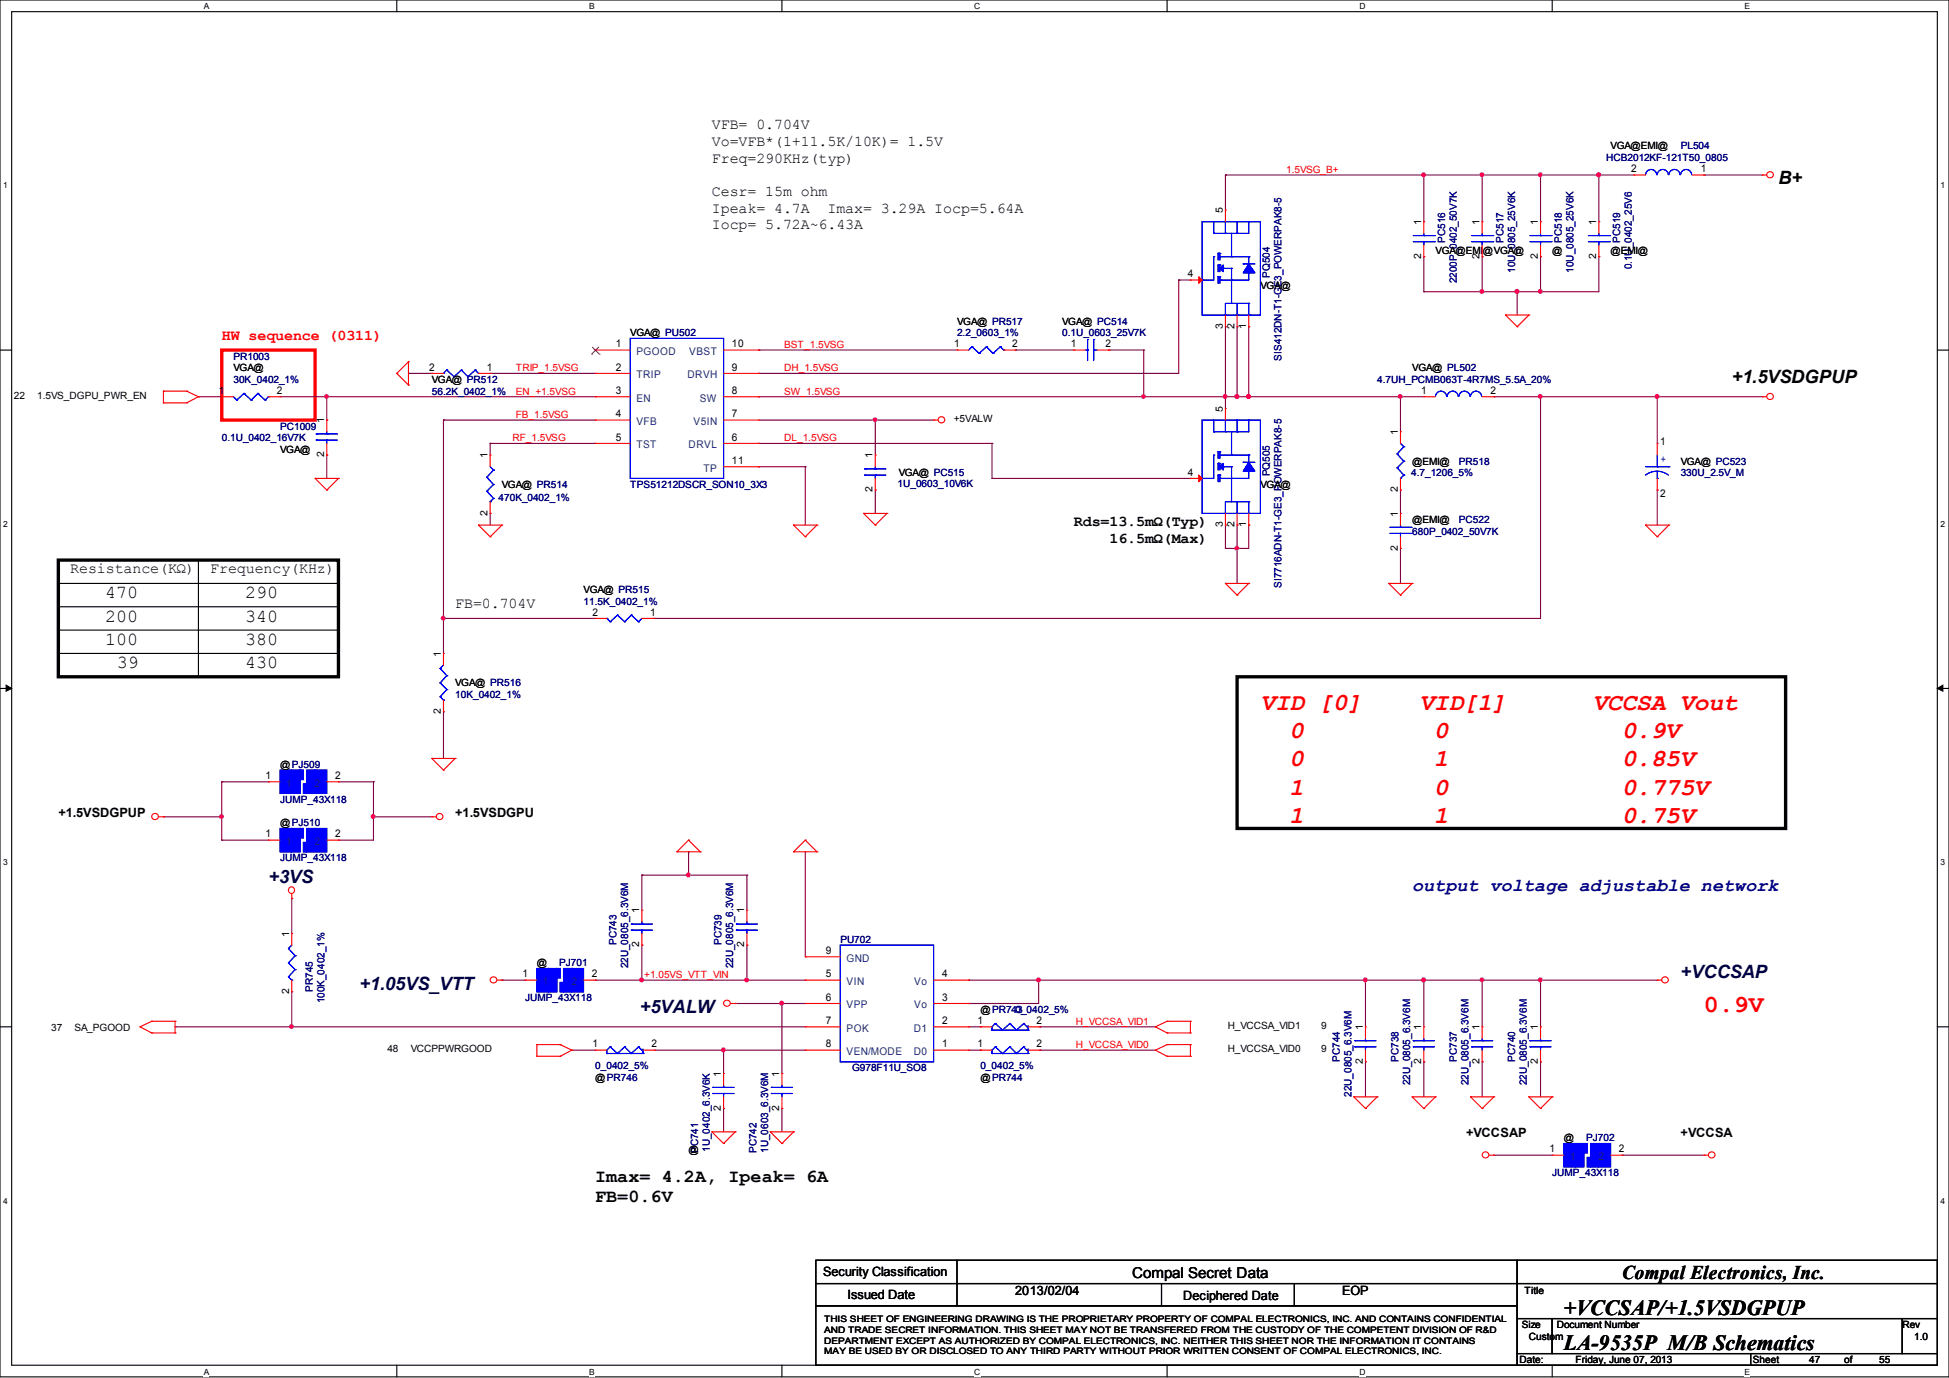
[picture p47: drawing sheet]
<svg xmlns="http://www.w3.org/2000/svg" width="297mm" height="210mm" viewBox="0 0 297 210" stroke-linecap="round" stroke-linejoin="round" font-family="sans-serif">
<defs><g id="words">
<g font-size="3.7" fill="#f00">
<text x="192" y="108.1">VID [0]</text>
<text x="196.4" y="112.4">0</text>
<text x="216.3" y="108.1">VID[1]</text>
<text x="218.4" y="112.4">0</text>
<text x="242.7" y="108.1">VCCSA Vout</text>
<text x="247.1" y="112.4">0.9V</text>
<text x="196.4" y="116.8">0</text>
<text x="218.4" y="116.8">1</text>
<text x="247.1" y="116.8">0.85V</text>
<text x="196.4" y="121.1">1</text>
<text x="196.4" y="125.4">1</text>
<text x="218.4" y="121.1">0</text>
<text x="218.4" y="125.4">1</text>
<text x="247.1" y="121.1">0.775V</text>
<text x="247.1" y="125.4">0.75V</text>
<text x="259.6" y="154.3">0.9V</text>
</g>
<g font-size="3.3">
<text x="238.3" y="200.4">+VCCSAP/+1.5VSDGPUP</text>
<text x="238.3" y="205.7">LA-9535P M/B Schematics</text>
</g>
<text font-size="3" x="247.1" y="194.8">Compal Electronics, Inc.</text>
<g font-size="2.8">
<text x="270.9" y="28">B+</text>
<text x="263.8" y="58.4">+1.5VSDGPUP</text>
<text x="16" y="91.2">470</text>
<text x="16" y="94.7">200</text>
<text x="37.3" y="91.2">290</text>
<text x="37.3" y="94.7">340</text>
<text x="16" y="98.3">100</text>
<text x="17.8" y="101.9">39</text>
<text x="37.3" y="98.3">380</text>
<text x="37.3" y="101.9">430</text>
<text x="90.7" y="180.1">Imax= 4.2A, Ipeak= 6A</text>
<text x="90.7" y="183.2">FB=0.6V</text>
</g>
<g font-size="2.8" fill="#000040">
<text x="40.9" y="134.5">+3VS</text>
<text x="256" y="149.1">+VCCSAP</text>
<text x="54.8" y="150.9">+1.05VS_VTT</text>
<text x="97.5" y="154.4">+5VALW</text>
</g>
<text font-size="2.8" fill="#000080" x="215.1" y="135.7">output voltage adjustable network</text>
<g font-size="2.3">
<text x="108.5" y="19.7">VFB= 0.704V</text>
<text x="108.5" y="22.3">Vo=VFB*(1+11.5K/10K)= 1.5V</text>
<text x="108.5" y="24.8">Freq=290KHz(typ)</text>
<text x="108.5" y="29.9">Cesr= 15m ohm</text>
<text x="108.5" y="32.4">Ipeak= 4.7A</text>
<text x="108.5" y="35">Iocp= 5.72A~6.43A</text>
<text x="126.1" y="32.4">Imax= 3.29A Iocp=5.64A</text>
<text x="163.6" y="80.2">Rds=13.5mΩ(Typ)</text>
<text x="169" y="82.8">16.5mΩ(Max)</text>
<text x="10.7" y="87.3">Resistance(KΩ)</text>
<text x="32" y="87.3">Frequency(KHz)</text>
<text x="69.3" y="92.6">FB=0.704V</text>
<text x="172.5" y="194.7">Compal Secret Data</text>
</g>
<text font-size="2.3" fill="#f00" x="33.8" y="51.7">HW sequence (0311)</text>
<g font-size="1.9">
<text x="8.9" y="124.5">+1.5VSDGPUP</text>
<text x="69.3" y="124.5">+1.5VSDGPU</text>
<text x="223.4" y="173.2">+VCCSAP</text>
<text x="256" y="173.2">+VCCSA</text>
<text x="125.4" y="194.5">Security Classification</text>
<text x="129.1" y="197.9">Issued Date</text>
<text x="154.7" y="197.4">2013/02/04</text>
<text x="204.5" y="197.4">EOP</text>
<text x="180.2" y="198">Deciphered Date</text>
</g>
<g font-size="1.6">
<text x="248.5" y="26.2">2</text>
<text x="259.1" y="26.2">1</text>
<text x="180.9" y="42.2">4</text>
<text x="93.8" y="52.9">1</text>
<text x="111.5" y="52.9">10</text>
<text x="145.4" y="52.9">1</text>
<text x="154.2" y="52.9">2</text>
<text x="163.2" y="52.9">1</text>
<text x="168.4" y="52.9">2</text>
<text x="65.4" y="56.5">2</text>
<text x="74.2" y="56.5">1</text>
<text x="93.8" y="56.5">2</text>
<text x="111.5" y="56.5">9</text>
<text x="33.4" y="60">1</text>
<text x="42.2" y="60">2</text>
<text x="93.8" y="60">3</text>
<text x="93.8" y="63.6">4</text>
<text x="111.5" y="63.6">7</text>
<text x="111.5" y="60">8</text>
<text x="216.5" y="60">1</text>
<text x="227.1" y="60">2</text>
<text x="93.8" y="67.1">5</text>
<text x="111.5" y="67.1">6</text>
<text x="111.5" y="70.7">11</text>
<text x="252.9" y="67.7">1</text>
<text x="180.9" y="72.5">4</text>
<text x="252.9" y="75.7">2</text>
<text x="90.3" y="93.8">2</text>
<text x="99.1" y="93.8">1</text>
<text x="40.5" y="118.7">1</text>
<text x="51.1" y="118.7">2</text>
<text x="40.5" y="127.6">1</text>
<text x="51.1" y="127.6">2</text>
<text x="79.6" y="148.9">1</text>
<text x="90.2" y="148.9">2</text>
<text x="125.8" y="148.9">5</text>
<text x="125.8" y="145.4">9</text>
<text x="143.5" y="148.9">4</text>
<text x="125.8" y="152.5">6</text>
<text x="143.5" y="152.5">3</text>
<text x="90.3" y="159.6">1</text>
<text x="99.2" y="159.6">2</text>
<text x="125.8" y="156">7</text>
<text x="125.8" y="159.6">8</text>
<text x="143.5" y="156">2</text>
<text x="143.5" y="159.6">1</text>
<text x="148.9" y="156">1</text>
<text x="148.9" y="159.6">1</text>
<text x="157.9" y="156">2</text>
<text x="157.9" y="159.6">2</text>
<text x="236.1" y="175.6">1</text>
<text x="246.7" y="175.6">2</text>
</g>
<g font-size="1.6" fill="#004080">
<text x="96.9" y="57.7">TRIP</text>
<text x="96.9" y="54.1">PGOOD</text>
<text x="104.7" y="57.7">DRVH</text>
<text x="105" y="54.1">VBST</text>
<text x="96.9" y="61.2">EN</text>
<text x="96.9" y="64.8">VFB</text>
<text x="105.7" y="64.8">V5IN</text>
<text x="106.6" y="61.2">SW</text>
<text x="96.9" y="68.3">TST</text>
<text x="104.9" y="68.3">DRVL</text>
<text x="107.2" y="71.9">TP</text>
<text x="43.6" y="119.9">1</text>
<text x="47.9" y="119.9">2</text>
<text x="43.6" y="128.8">1</text>
<text x="47.9" y="128.8">2</text>
<text x="129" y="146.6">GND</text>
<text x="82.7" y="150.1">1</text>
<text x="87" y="150.1">2</text>
<text x="129" y="150.1">VIN</text>
<text x="129" y="153.7">VPP</text>
<text x="139.3" y="153.7">Vo</text>
<text x="139.3" y="150.1">Vo</text>
<text x="129" y="157.2">POK</text>
<text x="129" y="160.8">VEN/MODE</text>
<text x="139.2" y="157.2">D1</text>
<text x="139.2" y="160.8">D0</text>
<text x="239.2" y="176.8">1</text>
<text x="243.5" y="176.8">2</text>
</g>
<g font-size="1.5">
<text x="245.4" y="22.8">VGA@EMI@</text>
<text x="186.3" y="32.5" transform="rotate(-90 186.3 32.5)">5</text>
<text x="216.5" y="34.3" transform="rotate(-90 216.5 34.3)">1</text>
<text x="225.4" y="34.3" transform="rotate(-90 225.4 34.3)">1</text>
<text x="234.3" y="34.3" transform="rotate(-90 234.3 34.3)">1</text>
<text x="243.2" y="34.3" transform="rotate(-90 243.2 34.3)">1</text>
<text x="216.5" y="39.5" transform="rotate(-90 216.5 39.5)">2</text>
<text x="218.7" y="38.8">VGA@EMI@VGA@</text>
<text x="225.4" y="39.5" transform="rotate(-90 225.4 39.5)">2</text>
<text x="234.3" y="39.5" transform="rotate(-90 234.3 39.5)">2</text>
<text x="236.5" y="38.8">@</text>
<text x="243.2" y="39.5" transform="rotate(-90 243.2 39.5)">2</text>
<text x="245.4" y="38.8">@EMI@</text>
<text x="192" y="44.1">VGA@</text>
<text x="96" y="51.2">VGA@ PU502</text>
<text x="145.8" y="49.4">VGA@ PR517</text>
<text x="161.8" y="49.4">VGA@ PC514</text>
<text x="186.3" y="50.1" transform="rotate(-90 186.3 50.1)">3</text>
<text x="188.1" y="50.1" transform="rotate(-90 188.1 50.1)">2</text>
<text x="189.8" y="50.1" transform="rotate(-90 189.8 50.1)">1</text>
<text x="35.6" y="56.6">VGA@</text>
<text x="65.8" y="58.3">VGA@ PR512</text>
<text x="215.2" y="56.6">VGA@ PL502</text>
<text x="2.1" y="60.8">22</text>
<text x="5.7" y="60.8">1.5VS_DGPU_PWR_EN</text>
<text x="49.4" y="64.5" transform="rotate(-90 49.4 64.5)">1</text>
<text x="145.3" y="64.3">+5VALW</text>
<text x="186.3" y="62.7" transform="rotate(-90 186.3 62.7)">5</text>
<text x="42.7" y="69">VGA@</text>
<text x="49.4" y="69.7" transform="rotate(-90 49.4 69.7)">2</text>
<text x="74.3" y="69.9" transform="rotate(-90 74.3 69.9)">1</text>
<text x="132.9" y="69.9" transform="rotate(-90 132.9 69.9)">1</text>
<text x="212.9" y="66.3" transform="rotate(-90 212.9 66.3)">1</text>
<text x="215.2" y="70.8">@EMI@</text>
<text x="256" y="70.8">VGA@ PC523</text>
<text x="76.5" y="74.3">VGA@ PR514</text>
<text x="132.9" y="75" transform="rotate(-90 132.9 75)">2</text>
<text x="136.9" y="72.6">VGA@ PC515</text>
<text x="192" y="74.3">VGA@</text>
<text x="212.9" y="75" transform="rotate(-90 212.9 75)">2</text>
<text x="74.3" y="78.6" transform="rotate(-90 74.3 78.6)">2</text>
<text x="186.3" y="80.3" transform="rotate(-90 186.3 80.3)">3</text>
<text x="188.1" y="80.3" transform="rotate(-90 188.1 80.3)">2</text>
<text x="189.8" y="80.3" transform="rotate(-90 189.8 80.3)">1</text>
<text x="212.9" y="83.9" transform="rotate(-90 212.9 83.9)">2</text>
<text x="212.9" y="78.7" transform="rotate(-90 212.9 78.7)">1</text>
<text x="215.2" y="79.7">@EMI@</text>
<text x="88.9" y="90.3">VGA@ PR515</text>
<text x="67.1" y="100.1" transform="rotate(-90 67.1 100.1)">1</text>
<text x="69.3" y="104.6">VGA@ PR516</text>
<text x="67.1" y="108.8" transform="rotate(-90 67.1 108.8)">2</text>
<text x="42.7" y="117">@PJ509</text>
<text x="42.7" y="125.9">@PJ510</text>
<text x="44" y="142.7" transform="rotate(-90 44 142.7)">1</text>
<text x="97.4" y="139.2" transform="rotate(-90 97.4 139.2)">1</text>
<text x="113.4" y="139.2" transform="rotate(-90 113.4 139.2)">1</text>
<text x="81.8" y="147.2">@</text>
<text x="97.4" y="144.4" transform="rotate(-90 97.4 144.4)">2</text>
<text x="113.4" y="144.4" transform="rotate(-90 113.4 144.4)">2</text>
<text x="44" y="151.5" transform="rotate(-90 44 151.5)">2</text>
<text x="149.4" y="154.3">@PR743</text>
<text x="7.8" y="157.1">37</text>
<text x="11.3" y="157.1">SA_PGOOD</text>
<text x="59" y="160.4">48</text>
<text x="62.6" y="160.4">VCCPPWRGOOD</text>
<text x="187" y="156.8">H_VCCSA_VID1</text>
<text x="187" y="160.4">H_VCCSA_VID0</text>
<text x="201.3" y="156.8">9</text>
<text x="201.3" y="160.4">9</text>
<text x="207.6" y="157" transform="rotate(-90 207.6 157)">1</text>
<text x="216.5" y="157" transform="rotate(-90 216.5 157)">1</text>
<text x="225.4" y="157" transform="rotate(-90 225.4 157)">1</text>
<text x="234.3" y="157" transform="rotate(-90 234.3 157)">1</text>
<text x="90.7" y="164.7">@PR746</text>
<text x="109.8" y="164.1" transform="rotate(-90 109.8 164.1)">1</text>
<text x="118.7" y="164.1" transform="rotate(-90 118.7 164.1)">1</text>
<text x="149.4" y="164.7">@PR744</text>
<text x="207.6" y="162.1" transform="rotate(-90 207.6 162.1)">2</text>
<text x="216.5" y="162.1" transform="rotate(-90 216.5 162.1)">2</text>
<text x="225.4" y="162.1" transform="rotate(-90 225.4 162.1)">2</text>
<text x="234.3" y="162.1" transform="rotate(-90 234.3 162.1)">2</text>
<text x="109.8" y="169.2" transform="rotate(-90 109.8 169.2)">2</text>
<text x="118.7" y="169.2" transform="rotate(-90 118.7 169.2)">2</text>
<text x="238.3" y="173.9">@</text>
<text x="104.9" y="175.7">@</text>
<text x="232.3" y="197.2">Title</text>
<text x="231.8" y="202.4">Size</text>
<text x="237.2" y="202.4">Document Number</text>
<text x="289.8" y="202.4">Rev</text>
<text x="231.5" y="207.7">Date:</text>
<text x="232.9" y="204.1">Custom</text>
<text x="240" y="207.7">Friday, June 07, 2013</text>
<text x="267.1" y="207.7">Sheet</text>
<text x="275.6" y="207.7">47</text>
<text x="280.9" y="207.7">of</text>
<text x="286.3" y="207.7">55</text>
<text x="291.6" y="204.1">1.0</text>
</g>
<g font-size="1.5" fill="#000080">
<text x="256" y="22.8">PL504</text>
<text x="244.7" y="24.6">HCB2012KF-121T50_0805</text>
<text x="220.1" y="37" transform="rotate(-90 220.1 37)">PC516</text>
<text x="229" y="37" transform="rotate(-90 229 37)">PC517</text>
<text x="230.8" y="41.6" transform="rotate(-90 230.8 41.6)">10U_0805_25V6K</text>
<text x="237.9" y="37" transform="rotate(-90 237.9 37)">PC518</text>
<text x="239.7" y="41.6" transform="rotate(-90 239.7 41.6)">10U_0805_25V6K</text>
<text x="246.8" y="37" transform="rotate(-90 246.8 37)">PC519</text>
<text x="248.6" y="41.1" transform="rotate(-90 248.6 41.1)">0.1U_0402_25V6</text>
<text x="193.5" y="42.3" transform="rotate(-90 193.5 42.3)">PQ504</text>
<text x="221.9" y="43.2" transform="rotate(-90 221.9 43.2)">2200P_0402_50V7K</text>
<text x="145.8" y="51.2">2.2_0603_1%</text>
<text x="161.8" y="51.2">0.1U_0603_25V7K</text>
<text x="35.6" y="54.8">PR1003</text>
<text x="35.6" y="58.3">30K_0402_1%</text>
<text x="195.3" y="54.9" transform="rotate(-90 195.3 54.9)">SIS412DN-T1-GE3_POWERPAK8-5</text>
<text x="209.8" y="58.3">4.7UH_PCMB063T-4R7MS_5.5A_20%</text>
<text x="42.7" y="65.4">PC1009</text>
<text x="65.8" y="60.1">56.2K_0402_1%</text>
<text x="33.8" y="67.2">0.1U_0402_16V7K</text>
<text x="222.3" y="70.8">PR518</text>
<text x="76" y="76.3">470K_0402_1%</text>
<text x="96" y="74.3">TPS51212DSCR_SON10_3X3</text>
<text x="136.7" y="74.2">1U_0603_10V6K</text>
<text x="193.5" y="72.6" transform="rotate(-90 193.5 72.6)">PQ505</text>
<text x="215" y="72.6">4.7_1206_5%</text>
<text x="256" y="72.6">330U_2.5V_M</text>
<text x="215.2" y="81.4">680P_0402_50V7K</text>
<text x="222.3" y="79.7">PC522</text>
<text x="195.3" y="89.6" transform="rotate(-90 195.3 89.6)">SI7716ADN-T1-GE3_POWERPAK8-5</text>
<text x="88.9" y="92.1">11.5K_0402_1%</text>
<text x="69.3" y="106.3">10K_0402_1%</text>
<text x="42.7" y="122.3">JUMP_43X118</text>
<text x="42.7" y="131.2">JUMP_43X118</text>
<text x="128" y="143.7">PU702</text>
<text x="85.2" y="147.2">PJ701</text>
<text x="93.9" y="144" transform="rotate(-90 93.9 144)">PC743</text>
<text x="95.7" y="147.6" transform="rotate(-90 95.7 147.6)">22U_0805_6.3V6M</text>
<text x="109.9" y="144" transform="rotate(-90 109.9 144)">PC739</text>
<text x="111.7" y="147.6" transform="rotate(-90 111.7 147.6)">22U_0805_6.3V6M</text>
<text x="47.7" y="151.1" transform="rotate(-90 47.7 151.1)">PR745</text>
<text x="49.4" y="152.9" transform="rotate(-90 49.4 152.9)">100K_0402_1%</text>
<text x="80" y="152.6">JUMP_43X118</text>
<text x="154.7" y="154.3">0_0402_5%</text>
<text x="204.1" y="161.8" transform="rotate(-90 204.1 161.8)">PC744</text>
<text x="213" y="161.8" transform="rotate(-90 213 161.8)">PC738</text>
<text x="221.9" y="161.8" transform="rotate(-90 221.9 161.8)">PC737</text>
<text x="230.8" y="161.8" transform="rotate(-90 230.8 161.8)">PC740</text>
<text x="90.7" y="162.9">0_0402_5%</text>
<text x="129.8" y="163.2">G978F11U_SO8</text>
<text x="149.4" y="162.9">0_0402_5%</text>
<text x="205.9" y="167.1" transform="rotate(-90 205.9 167.1)">22U_0805_6.3V6M</text>
<text x="214.8" y="165.4" transform="rotate(-90 214.8 165.4)">22U_0805_6.3V6M</text>
<text x="223.7" y="165.4" transform="rotate(-90 223.7 165.4)">22U_0805_6.3V6M</text>
<text x="232.6" y="165.4" transform="rotate(-90 232.6 165.4)">22U_0805_6.3V6M</text>
<text x="241.7" y="173.9">PJ702</text>
<text x="106.3" y="175.7" transform="rotate(-90 106.3 175.7)">PC741</text>
<text x="108.1" y="175.5" transform="rotate(-90 108.1 175.5)">1U_0402_6.3V6K</text>
<text x="115.2" y="175.7" transform="rotate(-90 115.2 175.7)">PC742</text>
<text x="117" y="175.7" transform="rotate(-90 117 175.7)">1U_0603_6.3V6M</text>
<text x="236.5" y="179.2">JUMP_43X118</text>
</g>
<g font-size="1.5" fill="#f00">
<text x="195.9" y="26.3">1.5VSG_B+</text>
<text x="119.5" y="53">BST_1.5VSG</text>
<text x="78.6" y="56.6">TRIP_1.5VSG</text>
<text x="119.5" y="56.6">DH_1.5VSG</text>
<text x="78.6" y="63.7">FB_1.5VSG</text>
<text x="78.6" y="60.1">EN_+1.5VSG</text>
<text x="119.5" y="60.1">SW_1.5VSG</text>
<text x="78.1" y="67.2">RF_1.5VSG</text>
<text x="119.5" y="67.2">DL_1.5VSG</text>
<text x="98.1" y="149">+1.05VS_VTT_VIN</text>
<text x="163.9" y="156.1">H_VCCSA_VID1</text>
<text x="163.9" y="159.7">H_VCCSA_VID0</text>
</g>
<text font-size="1.5" fill="#00f" x="253" y="70.4">+</text>
<g font-size="1.4">
<text x="125.6" y="201.5">THIS SHEET OF ENGINEERING DRAWING IS THE PROPRIETARY PROPERTY OF COMPAL ELECTRONICS, INC. AND CONTAINS CONFIDENTIAL</text>
<text x="125.6" y="203.1">AND TRADE SECRET INFORMATION. THIS SHEET MAY NOT BE TRANSFERED FROM THE CUSTODY OF THE COMPETENT DIVISION OF R&amp;D</text>
<text x="125.6" y="204.7">DEPARTMENT EXCEPT AS AUTHORIZED BY COMPAL ELECTRONICS, INC. NEITHER THIS SHEET NOR THE INFORMATION IT CONTAINS</text>
<text x="125.6" y="206.3">MAY BE USED BY OR DISCLOSED TO ANY THIRD PARTY WITHOUT PRIOR WRITTEN CONSENT OF COMPAL ELECTRONICS, INC.</text>
</g>
<g font-size="1.3">
<text x="31.1" y="1.4">A</text>
<text x="89.7" y="1.4">B</text>
<text x="148.4" y="1.4">C</text>
<text x="207.1" y="1.4">D</text>
<text x="265.8" y="1.4">E</text>
<text x=".5" y="28.7">1</text>
<text x="295.7" y="28.7">1</text>
<text x=".5" y="80.3">2</text>
<text x="295.7" y="80.3">2</text>
<text x=".5" y="131.8">3</text>
<text x="295.7" y="131.8">3</text>
<text x=".5" y="183.4">4</text>
<text x="295.7" y="183.4">4</text>
<text x="31.1" y="209.5">A</text>
<text x="89.7" y="209.5">B</text>
<text x="148.4" y="209.5">C</text>
<text x="207.1" y="209.5">D</text>
<text x="265.8" y="209.5">E</text>
</g>
</g></defs>
<path d="M0 0h296.9v209.8h-296.9zM1.8 1.8h293.3v206.2h-293.3z" fill="none" stroke="#000" stroke-width=".17"/>
<g fill="#fff">
<path d="M31.1 .3h.7v1.4h-.7z"/>
<path d="M31.1 208.3h.7v1.4h-.7z"/>
</g>
<path d="M60.5 0v1.8M60.5 208v1.8" fill="none" stroke="#000" stroke-width=".17"/>
<g fill="#fff">
<path d="M89.7 .3h.9v1.4h-.9z"/>
<path d="M89.7 208.3h.9v1.4h-.9z"/>
</g>
<path d="M119.1 0v1.8M119.1 208v1.8" fill="none" stroke="#000" stroke-width=".17"/>
<g fill="#fff">
<path d="M148.4 .3h1v1.4h-1z"/>
<path d="M148.4 208.3h1v1.4h-1z"/>
</g>
<path d="M177.8 0v1.8M177.8 208v1.8" fill="none" stroke="#000" stroke-width=".17"/>
<g fill="#fff">
<path d="M207.1 .3h.9v1.4h-.9z"/>
<path d="M207.1 208.3h.9v1.4h-.9z"/>
</g>
<path d="M236.5 0v1.8M236.5 208v1.8" fill="none" stroke="#000" stroke-width=".17"/>
<g fill="#fff">
<path d="M265.8 .3h.8v1.4h-.8z"/>
<path d="M265.8 208.3h.8v1.4h-.8z"/>
<path d="M.5 27.5h.7v1.5h-.7z"/>
<path d="M295.7 27.5h.6v1.5h-.6z"/>
<path d="M.5 79.1h.7v1.4h-.7z"/>
<path d="M295.7 79.1h.6v1.4h-.6z"/>
</g>
<path d="M0 53.3h1.8M295.1 53.3h1.8" fill="none" stroke="#000" stroke-width=".17"/>
<g fill="#fff">
<path d="M.5 130.6h.7v1.5h-.7z"/>
<path d="M295.7 130.6h.6v1.5h-.6z"/>
</g>
<path d="M0 104.9h1.8M295.1 104.9h1.8" fill="none" stroke="#000" stroke-width=".17"/>
<path d="M.9 104.4l.9 .5-.9 .4zM295.1 104.9l.9-.5v.9z" fill="#000" stroke="#000" stroke-width=".15"/>
<g fill="#fff">
<path d="M.5 182.2h.7v1.4h-.7z"/>
<path d="M295.7 182.2h.6v1.4h-.6z"/>
</g>
<g fill="none" stroke="#000" stroke-width=".17">
<path d="M8.9 88.9h42.7M8.9 92.5h42.7M8.9 99.6h42.7M8.9 96h42.7M30.2 85.3v17.8M51.6 88.9h.1M51.6 92.5h.1M51.6 99.6h.1M51.6 96h.1M30.2 103.1h.1M0 156.5h1.8M295.1 156.5h1.8"/>
<path d="M124.3 192h106.8v3.6h-106.8zM124.3 195.6h106.8v3.4h-106.8zM124.3 199h106.8v9h-106.8zM145.8 195.6h.1M145.8 199h.1M145.8 192v7M177 199h.1M177 195.6v3.4M197.2 199h.1M197.2 195.6v3.4M231.1 192h64v3.6h-64zM231.1 195.6h64v5.3h-64z"/>
<path d="M231.1 200.9h5.4v5.3h-5.4zM231.1 206.2h35.6v1.8h-35.6zM236.5 200.9h53.3v5.3h-53.3zM266.7 206.2h28.4v1.8h-28.4zM289.8 200.9h5.3v5.3h-5.3z"/>
</g>
<path d="M8.9 85.3h42.7v17.8h-42.7zM188.5 103.1h83.5v23.1h-83.5z" fill="none" stroke="#000" stroke-width=".51"/>
<path d="M33.8 53.3h14.2v10.7h-14.2z" fill="none" stroke="#f00" stroke-width=".51"/>
<g fill="none" stroke="#800040" stroke-width=".17">
<path d="M186.7 26.7h.1M186.7 26.7h62.2M186.7 26.7v5.3M216.9 26.7h.1M216.9 39.1h.1M216.9 26.7v7.1M216.9 39.1v5.3M225.8 39.1h.1M225.8 26.7h.1M225.8 26.7v7.1M225.8 39.1v5.3M234.7 39.1h.1"/>
<path d="M234.7 26.7h.1M234.7 26.7v7.1M234.7 39.1v5.3M243.6 26.7h.1M243.6 39.1h.1M243.6 39.1v5.3h-26.7M243.6 26.7v7.1M259.6 26.7h.1M259.6 26.7h8.9M62.2 56.9h.1M62.2 56.9h3.6M74.7 56.9h.1"/>
<path d="M74.7 56.9h16M115.6 53.3h.1M115.6 56.9h.1M115.6 53.3h30.2M154.7 53.3h.1M154.7 53.3h8.9M168.9 53.3h.1M168.9 53.3h5.3M174.2 53.3h.1M174.2 53.3v7.2M179.6 42.7h.1M179.6 42.7h1.8"/>
<path d="M179.6 42.7v14.2h-64M186.7 49.8h.1M186.7 49.8v12.4M188.5 49.8h.1M188.5 49.8v10.7M190.2 49.8h.1M190.2 49.8v10.7M216.9 44.4h.1M231.1 44.4h.1M231.1 44.4v3.6M234.7 44.4h.1M30.2 60.5h.1"/>
<path d="M30.2 60.5h3.6M42.7 60.5h48M49.8 60.5h.1M49.8 64h.1M49.8 69.3h.1M49.8 60.5v3.5M49.8 69.3v3.6M67.6 64h.1M67.6 64v35.6M67.6 64h23.1M74.7 78.2h.1M74.7 67.6h.1"/>
<path d="M74.7 67.6h16M74.7 67.6v1.7M74.7 78.2v1.8M115.6 67.6h.1M115.6 60.5h.1M115.6 71.1h.1M115.6 60.5h101.3M115.6 67.6h35.5M115.6 64h26.6M115.6 71.1h7.1M122.7 71.1h.1M122.7 71.1v8.9"/>
<path d="M133.3 74.7h.1M133.3 64h.1M133.3 64v5.3M133.3 74.7v3.5M151.1 72.9h.1M151.1 67.6h.1M151.1 72.9h30.3M151.1 67.6v5.3M174.2 60.5h.1M186.7 60.5h.1M188.5 60.5h.1M190.2 60.5h.1"/>
<path d="M213.4 60.5h.1M213.4 74.7h.1M213.4 60.5v5.3M213.4 74.7v3.5M227.6 60.5h.1M227.6 60.5h40.9M234.7 60.5h.1M234.7 60.5v33.7h-135.1M252.5 74.7h.1M252.5 60.5h.1M252.5 60.5v7.1M252.5 74.7v5.3"/>
<path d="M67.6 94.2h.1M67.6 94.2h23.1M99.6 94.2h.1M186.7 83.6h.1M186.7 80h.1M186.7 80v3.6M188.5 83.6h.1M188.5 80h.1M188.5 80v8.9M190.2 80h.1M190.2 80v3.6h-3.5M213.4 83.6h.1"/>
<path d="M213.4 83.6v5.3M33.8 119.1h.1M33.8 119.1v8.9M33.8 119.1h7.1M51.6 119.1h.1M51.6 119.1h5.3M56.9 119.1h.1M56.9 119.1v8.9h-5.3M67.6 108.5h.1M67.6 108.5v7.1M24.9 124.5h.1M24.9 124.5h8.9"/>
<path d="M33.8 128h.1M33.8 124.5h.1M33.8 128h7.1M44.4 136.9h.1M44.4 136.9v5.3M51.6 128h.1M56.9 124.5h.1M56.9 124.5h8.9M97.8 133.3h.1M97.8 133.3h16M97.8 133.3v5.4M104.9 129.8h.1"/>
<path d="M104.9 133.3h.1M104.9 129.8v3.5M113.8 133.3h.1M113.8 133.3v5.4M122.7 129.8h.1M122.7 129.8v16M26.7 156.5h.1M26.7 156.5h96M44.4 156.5h.1M44.4 151.1h.1M44.4 151.1v5.4M76.5 149.4h.1"/>
<path d="M76.5 149.4h3.5M90.7 149.4h.1M90.7 149.4h32M97.8 149.4h.1M97.8 144h.1M97.8 144v5.4M112 152.9h.1M112 152.9h10.7M113.8 144h.1M113.8 149.4h.1M113.8 144v5.4M119.1 152.9h.1"/>
<path d="M119.1 152.9v10.7M147.6 152.9h.1M147.6 149.4h.1M147.6 156.5h1.8M147.6 149.4h104.9M149.4 156.5h.1M158.2 149.4h.1M158.2 149.4v3.5h-10.6M158.4 156.5h.1M158.4 156.5h17.6M208 149.4h.1M208 149.4v7.1"/>
<path d="M216.9 149.4h.1M216.9 149.4v7.1M225.8 149.4h.1M225.8 149.4v7.1M234.7 149.4h.1M234.7 149.4v7.1M87.1 160h.1M87.1 160h3.6M99.7 160h.1M99.7 160h23M110.2 160h.1M110.2 168.9h.1"/>
<path d="M110.2 160v3.6M110.2 168.9v3.6M119.1 168.9h.1M119.1 168.9v3.6M147.6 160h1.8M149.4 160h.1M158.4 160h.1M158.4 160h17.6M208 161.8h.1M208 161.8v5.3M216.9 161.8h.1M216.9 161.8v5.3"/>
<path d="M225.8 161.8h.1M225.8 161.8v5.3M227.6 176h.1M227.6 176h8.9M234.7 161.8h.1M234.7 161.8v5.3M247.1 176h.1M247.1 176h12.5"/>
</g>
<g fill="#f0f" stroke="#f0f" stroke-width=".17">
<circle cx="231.1" cy="44.4" r=".3"/>
<circle cx="234.7" cy="44.4" r=".3"/>
<circle cx="243.5" cy="26.6" r=".3"/>
<circle cx="216.9" cy="26.6" r=".3"/>
<circle cx="225.8" cy="26.6" r=".3"/>
<circle cx="234.7" cy="26.6" r=".3"/>
<circle cx="190.2" cy="60.4" r=".3"/>
<circle cx="234.7" cy="60.4" r=".3"/>
<circle cx="188.4" cy="60.4" r=".3"/>
<circle cx="186.6" cy="60.4" r=".3"/>
<circle cx="67.5" cy="94.2" r=".3"/>
<circle cx="174.2" cy="60.4" r=".3"/>
<circle cx="213.3" cy="60.4" r=".3"/>
<circle cx="188.4" cy="83.5" r=".3"/>
<circle cx="252.4" cy="60.4" r=".3"/>
<circle cx="33.7" cy="124.4" r=".3"/>
<circle cx="56.9" cy="124.4" r=".3"/>
<circle cx="133.3" cy="64" r=".3"/>
<circle cx="225.8" cy="44.4" r=".3"/>
<circle cx="44.4" cy="156.4" r=".3"/>
<circle cx="119.1" cy="152.9" r=".3"/>
<circle cx="110.2" cy="160" r=".3"/>
<circle cx="97.7" cy="149.3" r=".3"/>
<circle cx="104.9" cy="133.3" r=".3"/>
<circle cx="113.8" cy="149.3" r=".3"/>
<circle cx="208" cy="149.3" r=".3"/>
<circle cx="158.2" cy="149.3" r=".3"/>
<circle cx="216.9" cy="149.3" r=".3"/>
<circle cx="225.8" cy="149.3" r=".3"/>
<circle cx="234.7" cy="149.3" r=".3"/>
<circle cx="49.7" cy="60.4" r=".3"/>
</g>
<g fill="none" stroke="#f00" stroke-width=".17">
<path d="M186.7 32h.1M186.7 32v1.8M216.9 33.8h.1M216.9 39.1h.1M216.9 33.8v1.8M216.9 37.3v1.8M225.8 33.8h.1M225.8 39.1h.1M225.8 33.8v1.8M225.8 37.3v1.8M234.7 33.8h.1M234.7 39.1h.1"/>
<path d="M234.7 33.8v1.8M234.7 37.3v1.8M243.6 33.8h.1M243.6 39.1h.1M243.6 33.8v1.8M243.6 37.3v1.8M248.9 26.7h.1M248.9 26.7h1.8M257.8 26.7h1.8M259.6 26.7h.1M268.5 26.7h.1M268.5 26.7h.7"/>
<path d="M24.9 59.6h.1M24.9 59.6h3.5M24.9 59.6v1.8M28.4 59.6h.1M28.4 59.6l1.8 .9M60.5 56.9h.1M60.5 56.9l1.7 1.8M62.2 55.1h.1M62.2 58.7h.1M62.2 55.1v3.6M62.2 55.1l-1.7 1.8M65.8 56.9h.1"/>
<path d="M65.8 56.9h1.8M72.9 56.9h1.8M74.7 56.9h.1M90.7 56.9h.1M90.7 53.3h.1M90.7 56.9h5.3M90.7 53.3h5.3M110.2 56.9h5.4M110.2 53.3h5.4M115.6 56.9h.1M115.6 53.3h.1M145.8 53.3h.1"/>
<path d="M145.8 53.3h1.8M152.9 53.3h1.8M154.7 53.3h.1M163.6 53.3h.1M163.6 53.3h1.8M167.1 53.3h1.8M168.9 53.3h.1M181.4 42.7h.1M181.4 42.7h1.7M186.7 49.8h.1M186.7 48v1.8M188.5 49.8h.1"/>
<path d="M188.5 48v1.8M190.2 49.8h.1M190.2 48v1.8M229.4 48h.1M229.4 48h3.5M229.4 48l1.7 1.8M231.1 49.8h.1M232.9 48h.1M232.9 48l-1.8 1.8M24.9 61.4h.1M24.9 61.4h3.5M28.4 61.4h.1"/>
<path d="M30.2 60.5h.1M30.2 60.5l-1.8 .9M33.8 60.5h.1M33.8 60.5h1.8M40.9 60.5h1.8M42.7 60.5h.1M48 72.9h.1M48 72.9h3.6M48 72.9l1.8 1.8M49.8 74.7h.1M49.8 64h.1M49.8 69.3h.1"/>
<path d="M49.8 64v1.8M49.8 67.6v1.7M51.6 72.9h.1M51.6 72.9l-1.8 1.8M74.7 69.3h.1M74.7 78.2h.1M74.7 69.3v1.8M74.7 76.5v1.7M90.7 60.5h.1M90.7 67.6h.1M90.7 64h.1M90.7 60.5h5.3"/>
<path d="M90.7 64h5.3M90.7 67.6h5.3M110.2 60.5h5.4M110.2 64h5.4M110.2 67.6h5.4M110.2 71.1h5.4M115.6 64h.1M115.6 60.5h.1M115.6 67.6h.1M115.6 71.1h.1M131.6 78.2h.1M131.6 78.2h3.5"/>
<path d="M131.6 78.2l1.7 1.8M133.3 69.3h.1M133.3 74.7h.1M133.3 69.3v1.8M133.3 72.9v1.8M135.1 78.2h.1M135.1 78.2l-1.8 1.8M142.2 64h.1M142.2 64h.7M181.4 72.9h.1M181.4 72.9h1.7M186.7 62.2h.1"/>
<path d="M186.7 62.2v1.8M186.7 78.2v1.8M188.5 78.2v1.8M190.2 78.2v1.8M213.4 65.8h.1M213.4 74.7h.1M213.4 78.2h.1M213.4 65.8v1.8M213.4 72.9v1.8M213.4 78.2v1.8M216.9 60.5h.1M216.9 60.5h1.8"/>
<path d="M225.8 60.5h1.8M227.6 60.5h.1M252.5 67.6h.1M252.5 74.7h.1M252.5 67.6v1.7M252.5 72.9v1.8M268.5 60.5h.1M268.5 60.5h.7M67.6 99.6h.1M67.6 99.6v1.7M72.9 80h.1M72.9 80h3.6"/>
<path d="M72.9 80l1.8 1.8M74.7 81.8h.1M76.5 80h.1M76.5 80l-1.8 1.8M90.7 94.2h.1M90.7 94.2h1.8M97.8 94.2h1.8M99.6 94.2h.1M120.9 80h.1M120.9 80h3.6M120.9 80l1.8 1.8M122.7 81.8h.1"/>
<path d="M124.5 80h.1M124.5 80l-1.8 1.8M133.3 80h.1M186.7 88.9h.1M186.7 80h.1M186.7 88.9h3.5M186.7 88.9l1.8 1.8M188.5 90.7h.1M188.5 80h.1M190.2 88.9h.1M190.2 80h.1M190.2 88.9l-1.7 1.8"/>
<path d="M211.6 88.9h.1M211.6 88.9h3.5M211.6 88.9l1.8 1.8M213.4 90.7h.1M213.4 83.6h.1M213.4 81.8v1.8M215.1 88.9h.1M215.1 88.9l-1.7 1.8M250.7 80h.1M250.7 80h3.6M250.7 80l1.8 1.8M252.5 81.8h.1"/>
<path d="M254.3 80h.1M254.3 80l-1.8 1.8M40.9 119.1h.1M40.9 119.1h1.8M49.8 119.1h1.8M51.6 119.1h.1M65.8 115.6h.1M65.8 115.6h3.5M65.8 115.6l1.8 1.7M67.6 117.3h.1M67.6 108.5h.1M67.6 106.7v1.8"/>
<path d="M69.3 115.6h.1M69.3 115.6l-1.7 1.7M24.2 124.5h.7M24.9 124.5h.1M40.9 128h.1M40.9 128h1.8M44.4 136.9h.1M44.4 136.2v.7M49.8 128h1.8M51.6 128h.1M65.8 124.5h.1M65.8 124.5h.7"/>
<path d="M97.8 138.7h.1M97.8 138.7v1.8M103.1 129.8h.1M103.1 129.8h3.6M104.9 128h.1M104.9 128l-1.8 1.8M104.9 128l1.8 1.8M106.7 129.8h.1M113.8 138.7h.1M113.8 138.7v1.8M120.9 129.8h.1M120.9 129.8h3.6"/>
<path d="M122.7 128h.1M122.7 128l-1.8 1.8M122.7 128l1.8 1.8M124.5 129.8h.1M21.3 156.5h.1M21.3 156.5l1.8 .9M23.1 155.6h.1M23.1 157.4h.1M23.1 157.4h3.6M23.1 155.6h3.6M23.1 155.6l-1.8 .9M26.7 155.6h.1"/>
<path d="M26.7 157.4h.1M26.7 155.6v1.8M44.4 142.2h.1M44.4 151.1h.1M44.4 142.2v1.8M44.4 149.4v1.7M75.8 149.4h.7M76.5 149.4h.1M80 149.4h.1M80 149.4h1.8M81.8 159.2h.1M81.8 159.2h3.5"/>
<path d="M81.8 159.2v1.8M85.3 159.2h.1M85.3 159.2l1.8 .8M88.9 149.4h1.8M90.7 149.4h.1M97.8 144h.1M97.8 142.2v1.8M111.3 152.9h.7M112 152.9h.1M113.8 144h.1M113.8 142.2v1.8M122.7 149.4h.1"/>
<path d="M122.7 156.5h.1M122.7 152.9h.1M122.7 145.8h.1M122.7 149.4h5.3M122.7 152.9h5.3M122.7 156.5h5.3M122.7 145.8h5.3M142.2 149.4h5.4M142.2 152.9h5.4M142.2 156.5h5.4M147.6 152.9h.1M147.6 156.5h.1"/>
<path d="M147.6 149.4h.1M149.4 156.5h.1M149.4 156.5h1.7M156.6 156.5h1.8M158.4 156.5h.1M176 156.5h.1M176 156.5l1.8 .9M177.8 157.4h.1M177.8 155.6h.1M177.8 159.2h.1M177.8 159.2h3.6M177.8 157.4h3.6"/>
<path d="M177.8 155.6l-1.8 .9M177.8 155.6h3.6M177.8 159.2l-1.8 .8M181.4 155.6h.1M181.4 157.4h.1M181.4 159.2h.1M181.4 155.6v1.8M181.4 159.2v1.8M208 156.5h.1M208 156.5v1.7M216.9 156.5h.1M216.9 156.5v1.7"/>
<path d="M225.8 156.5h.1M225.8 156.5v1.7M234.7 156.5h.1M234.7 156.5v1.7M252.5 149.4h.1M252.5 149.4h.7M81.8 161h.1M81.8 161h3.5M85.3 161h.1M87.1 160h.1M87.1 160l-1.8 1M90.7 160h.1"/>
<path d="M90.7 160h1.8M98 160h1.7M99.7 160h.1M108.5 172.5h.1M108.5 172.5h3.5M108.5 172.5l1.7 1.7M110.2 174.2h.1M110.2 163.6h.1M110.2 168.9h.1M110.2 163.6v1.8M110.2 167.1v1.8M112 172.5h.1"/>
<path d="M112 172.5l-1.8 1.7M117.3 172.5h.1M117.3 172.5h3.6M117.3 172.5l1.8 1.7M119.1 174.2h.1M119.1 163.6h.1M119.1 168.9h.1M119.1 163.6v1.8M119.1 167.1v1.8M120.9 172.5h.1M120.9 172.5l-1.8 1.7M122.7 160h.1"/>
<path d="M122.7 160h5.3M142.2 160h5.4M147.6 160h.1M149.4 160h.1M149.4 160h1.7M156.6 160h1.8M158.4 160h.1M176 160h.1M176 160l1.8 1M177.8 161h.1M177.8 161h3.6M181.4 161h.1"/>
<path d="M206.2 167.1h.1M206.2 167.1h3.6M206.2 167.1l1.8 1.8M208 168.9h.1M208 161.8h.1M208 160v1.8M209.8 167.1h.1M209.8 167.1l-1.8 1.8M215.1 167.1h.1M215.1 167.1h3.6M215.1 167.1l1.8 1.8M216.9 168.9h.1"/>
<path d="M216.9 161.8h.1M216.9 160v1.8M218.7 167.1h.1M218.7 167.1l-1.8 1.8M224 167.1h.1M224 167.1h3.6M224 167.1l1.8 1.8M225.8 168.9h.1M225.8 161.8h.1M225.8 160v1.8M226.9 176h.7M227.6 176h.1"/>
<path d="M227.6 167.1h.1M227.6 167.1l-1.8 1.8M232.9 167.1h.1M232.9 167.1h3.6M232.9 167.1l1.8 1.8M234.7 168.9h.1M234.7 161.8h.1M234.7 160v1.8M236.5 167.1h.1M236.5 176h.1M236.5 176h1.8M236.5 167.1l-1.8 1.8"/>
<path d="M245.4 176h1.7M247.1 176h.1M259.6 176h.1M259.6 176h.7"/>
<circle cx="269.7" cy="26.6" r=".49"/>
<circle cx="143.4" cy="64" r=".49"/>
<circle cx="269.7" cy="60.4" r=".49"/>
<circle cx="23.6" cy="124.4" r=".49"/>
<circle cx="44.4" cy="135.6" r=".49"/>
<circle cx="67" cy="124.4" r=".49"/>
<circle cx="75.2" cy="149.3" r=".49"/>
<circle cx="110.8" cy="152.9" r=".49"/>
<circle cx="253.7" cy="149.3" r=".49"/>
<circle cx="226.3" cy="176" r=".49"/>
<circle cx="260.8" cy="176" r=".49"/>
</g>
<g fill="none" stroke="#00f" stroke-width=".17">
<path d="M183.1 33.8h8.9v14.2h-8.9zM184.9 35.6h.1M184.9 39.1h.1M184.9 39.1v3.6h-1.8M184.9 33.8v1.8M185.6 38.6h.1M185.6 38.6h.2M185.6 38.6v1M185.8 38.6h.1M185.8 38.6v1M185.8 39.1h4.4M186.7 35.6h.1"/>
<path d="M186.7 33.8v1.8M187.6 39.1h.1M187.6 35.6v3.5M188.5 35.6h.1M188.5 33.8v1.8M190.2 39.1h.1M190.2 33.8h.1M190.2 33.8v1.8h-5.3M190.2 39.1v1.1M215.3 36.8h3.2M215.3 35.9h3.2M216.9 35.9h.1"/>
<path d="M216.9 36.8h.1M216.9 35.6v.3M216.9 36.8v.5M218.5 36.8h.1M218.5 35.9h.1M224.2 36.8h3.2M224.2 35.9h3.2M225.8 35.9h.1M225.8 36.8h.1M225.8 35.6v.3M225.8 36.8v.5M227.4 36.8h.1"/>
<path d="M227.4 35.9h.1M233.1 36.8h3.2M233.1 35.9h3.2M234.7 35.9h.1M234.7 36.8h.1M234.7 35.6v.3M234.7 36.8v.5M236.3 36.8h.1M236.3 35.9h.1M242 36.8h3.2M242 35.9h3.2M243.6 35.9h.1"/>
<path d="M243.6 36.8h.1M243.6 35.6v.3M243.6 36.8v.5M245.2 36.8h.1M245.2 35.9h.1M250.7 26.6a.85 .85 0 0 1 .8-.8 .85 .85 0 0 1 .9 .8M252.5 26.6a.85 .85 0 0 1 .8-.8 .85 .85 0 0 1 .9 .8M254.3 26.6a.85 .85 0 0 1 .8-.8 .85 .85 0 0 1 .8 .8M256 26.6a.85 .85 0 0 1 .9-.8 .85 .85 0 0 1 .8 .8M37.2 59.9h.1M37.2 59.9l-1.1 1.1M37.2 59.9l1.1 1.1"/>
<path d="M39.3 59.9h.1M39.3 59.9l-1 1.1M39.3 59.9l1.1 1.1M67.6 56.9h.1M68.1 56.4h.1M68.1 56.4l1.1 1M68.1 56.4l-.5 .5M69.2 57.4h.1M70.3 56.4h.1M70.3 56.4l1 1M70.3 56.4l-1.1 1M71.3 57.4h.1"/>
<path d="M72.4 56.4h.1M72.4 56.4l.5 .5M72.4 56.4l-1.1 1M96 51.6h14.2v21.3h-14.2zM148.1 52.8h.1M148.1 52.8l-.5 .5M148.1 52.8l1.1 1M149.2 53.8h.1M150.3 52.8h.1M150.3 52.8l-1.1 1M150.3 52.8l1 1M151.3 53.8h.1"/>
<path d="M152.4 52.8h.1M152.4 52.8l-1.1 1M152.4 52.8l.5 .5M152.9 53.3h.1M165.4 53.3h.3M165.7 53.3h.1M165.7 51.7h.1M165.7 51.7v3.2M166.6 51.7h.1M166.6 53.3h.1M166.6 53.3h.5M166.6 51.7v3.2"/>
<path d="M183.1 42.7h.1M185.6 42.2h.1M185.6 40.4h.1M185.6 40.4v1M185.6 42.2v1M185.6 42.2h.2M185.6 40.4h.2M185.8 42.2h.1M185.8 40.4h.1M185.8 42.7h.1M185.8 40.4v1M185.8 42.2v1"/>
<path d="M186.4 40.9h.1M186.4 40.9h1.2M186.7 48h.1M187.6 42.7h.1M187.6 40.9h.1M187.6 40.9v5.3M188.5 48h.1M188.5 46.2v1.8M189.4 40.2h.1M189.4 40.2h1.8M190.2 41.6h.1M190.2 48h.1"/>
<path d="M190.2 46.2h.1M190.2 41.6v1.1h-4.4M190.2 46.2h-3.5v1.8M190.2 46.2v1.8M35.6 60.5l.5 .5M36.1 61h.1M38.3 61h.1M40.4 61h.1M40.9 60.5h.1M40.9 60.5l-.5 .5M48.2 67.1h.1M48.2 66.1h.1"/>
<path d="M48.2 67.1h3.2M48.2 66.1h3.2M49.8 66.1h.1M49.8 67.1h.1M49.8 65.8v.3M49.8 67.1v.5M74.2 72.7h.1M74.2 74.8h.1M74.2 72.7l1 1.1M74.2 74.8l1 1.1M74.7 76.5h.1M74.7 71.1l.5 .5"/>
<path d="M75.2 71.6h.1M75.2 73.8h.1M75.2 75.9h.1M75.2 71.6l-1 1.1M75.2 73.8l-1 1M75.2 75.9l-.5 .6M131.7 72.4h.1M131.7 71.5h.1M131.7 72.4h3.3M131.7 71.5h3.3M133.3 71.5h.1M133.3 72.4h.1"/>
<path d="M133.3 71.1v.4M133.3 72.4v.5M183.1 64h8.9v14.2h-8.9zM183.1 72.9h.1M184.9 65.8h.1M184.9 69.3h.1M184.9 64v1.8M184.9 69.3v3.6h-1.8M185.6 68.8h.1M185.6 72.4h.1M185.6 70.6h.1M185.6 68.8v1"/>
<path d="M185.6 70.6v1M185.6 72.4v1M185.6 68.8h.2M185.6 72.4h.2M185.6 70.6h.2M185.8 68.8h.1M185.8 72.4h.1M185.8 70.6h.1M185.8 72.9h.1M185.8 68.8v1M185.8 70.6v1M185.8 72.4v1"/>
<path d="M185.8 69.3h4.4M186.4 71.1h.1M186.4 71.1h1.2M186.7 78.2h.1M186.7 65.8h.1M186.7 64v1.8M187.6 69.3h.1M187.6 72.9h.1M187.6 71.1h.1M187.6 65.8v3.5M187.6 71.1v5.4M188.5 78.2h.1"/>
<path d="M188.5 65.8h.1M188.5 64v1.8M188.5 76.5v1.7M189.4 70.4h.1M189.4 70.4h1.8M190.2 69.3h.1M190.2 64h.1M190.2 71.8h.1M190.2 78.2h.1M190.2 76.5h.1M190.2 76.5h-3.5v1.7M190.2 64v1.8h-5.3"/>
<path d="M190.2 69.3v1.8M190.2 71.8v1.1h-4.4M190.2 76.5v1.7M212.9 69.2h.1M212.9 71.3h.1M212.9 69.2l1 1.1M212.9 71.3l1 1.1M213.4 72.9h.1M213.4 67.6l.5 .5M213.9 68.1h.1M213.9 70.3h.1M213.9 72.4h.1"/>
<path d="M213.9 68.1l-1 1.1M213.9 70.3l-1 1M213.9 72.4l-.5 .5M218.7 60.4a.85 .85 0 0 1 .8-.8 .85 .85 0 0 1 .9 .8M220.5 60.4a.85 .85 0 0 1 .8-.8 .85 .85 0 0 1 .9 .8M222.2 60.4a.85 .85 0 0 1 .9-.8 .85 .85 0 0 1 .8 .8M224 60.4a.85 .85 0 0 1 .9-.8 .85 .85 0 0 1 .8 .8M250.7 72.4a2.83 2.83 0 0 1 3.5 0M250.7 71.1h3.6M252.5 71.1h.1M252.5 72.9h.1M252.5 69.3v1.8"/>
<path d="M252.5 71.8v1.1M254.3 71.1h.1M92.5 94.2h.1M92.5 94.2l.5 .5M93 94.7h.1M94.1 93.7h.1M94.1 93.7l1.1 1M94.1 93.7l-1.1 1M95.2 94.7h.1M96.2 93.7h.1M96.2 93.7l1.1 1M96.2 93.7l-1 1"/>
<path d="M97.3 94.7h.1M97.8 94.2l-.5 .5M211.8 81.3h3.2M211.8 80.3h3.2M213.4 80.3h.1M213.4 81.3h.1M213.4 80v.3M213.4 81.3v.5M215 81.3h.1M215 80.3h.1M67.1 101.9h.1M67.1 104.1h.1"/>
<path d="M67.1 106.2h.1M67.1 101.9l1 1.1M67.1 104.1l1 1M67.1 106.2l.5 .5M67.6 106.7h.1M67.6 101.3l-.5 .6M68.1 103h.1M68.1 105.1h.1M68.1 103l-1 1.1M68.1 105.1l-1 1.1M43.9 144.5h.1M43.9 146.7h.1"/>
<path d="M43.9 148.8h.1M43.9 144.5l1.1 1.1M43.9 146.7l1.1 1M43.9 148.8l.5 .6M44.4 149.4h.1M44.4 144l-.5 .5M45 145.6h.1M45 147.7h.1M45 145.6l-1.1 1.1M45 147.7l-1.1 1.1M93 159.5h.1M93 159.5l-.5 .5v.5"/>
<path d="M93 159.5l1.1 1M95.2 159.5h.1M95.2 159.5l-1.1 1M95.2 159.5l1 1M96.2 141.7h.1M96.2 140.8h.1M96.2 141.7h3.2M96.2 140.8h3.2M97.3 159.5h.1M97.3 159.5l-1.1 1M97.3 159.5l.5 .5M97.8 140.8h.1"/>
<path d="M97.8 141.7h.1M97.8 140.5v.3M97.8 141.7v.5M98 159.9v.6M112.2 141.7h.1M112.2 140.8h.1M112.2 141.7h3.2M112.2 140.8h3.2M113.8 140.8h.1M113.8 141.7h.1M113.8 140.5v.3M113.8 141.7v.5"/>
<path d="M128 144h14.2v17.8h-14.2zM151.1 157h.1M151.1 157h5.4M151.6 156h.1M151.6 159.5h.1M151.6 156l-.5 .5v.5M151.6 156l1.1 1M151.6 159.5l-.5 .5v.5M151.6 159.5l1.1 1M152.7 157h.1M153.8 156h.1M153.8 159.5h.1"/>
<path d="M153.8 156l-1.1 1M153.8 156l1.1 1M153.8 159.5l-1.1 1M153.8 159.5l1.1 1M154.9 157h.1M156 156h.1M156 159.5h.1M156 156l-1.1 1M156 156l.5 .5M156 159.5l-1.1 1M156 159.5l.5 .5M156.5 156.5h.1"/>
<path d="M156.5 157h.1M156.6 157h.1M156.6 156.3v.7M156.6 159.9v.6M206.4 159.5h.1M206.4 158.6h.1M206.4 159.5h3.2M206.4 158.6h3.2M208 158.6h.1M208 159.5h.1M208 158.2v.4M208 159.5v.5"/>
<path d="M215.3 159.5h.1M215.3 158.6h.1M215.3 159.5h3.2M215.3 158.6h3.2M216.9 158.6h.1M216.9 159.5h.1M216.9 158.2v.4M216.9 159.5v.5M224.2 159.5h.1M224.2 158.6h.1M224.2 159.5h3.2M224.2 158.6h3.2"/>
<path d="M225.8 158.6h.1M225.8 159.5h.1M225.8 158.2v.4M225.8 159.5v.5M233.1 159.5h.1M233.1 158.6h.1M233.1 159.5h3.2M233.1 158.6h3.2M234.7 158.6h.1M234.7 159.5h.1M234.7 158.2v.4M234.7 159.5v.5"/>
<path d="M92.5 160.5h.1M92.5 160.5h5.3M94.1 160.5h.1M96.2 160.5h.1M97.8 160h.1M97.8 160.5h.1M98 160.5h.1M108.6 166.6h.1M108.6 165.7h.1M108.6 166.6h3.2M108.6 165.7h3.2M110.2 165.7h.1"/>
<path d="M110.2 166.6h.1M110.2 165.4v.3M110.2 166.6v.5M117.5 166.6h.1M117.5 165.7h.1M117.5 166.6h3.2M117.5 165.7h3.2M119.1 165.7h.1M119.1 166.6h.1M119.1 165.4v.3M119.1 166.6v.5M151.1 160.5h.1"/>
<path d="M151.1 160.5h5.4M152.7 160.5h.1M154.9 160.5h.1M156.5 160h.1M156.5 160.5h.1M156.6 160.5h.1"/>
</g>
<g fill="#00f" stroke="#00f" stroke-width=".17">
<path d="M190.2 40.2l1 1.4h-1.8z"/>
<path d="M185.8 40.9l.6-.5v1z"/>
<path d="M190.2 70.4l1 1.4h-1.8z"/>
<path d="M185.8 71.1l.6-.5v1z"/>
<path d="M238.3 174.2h1.7v3.6h-1.7z" fill-rule="evenodd"/>
<path d="M240 174.2h1.3v3.6h-1.3z" fill-rule="evenodd"/>
<path d="M241.3 174.2h.5v1.5h-.5z" fill-rule="evenodd"/>
<path d="M241.8 176.4h.5v1.4h-.5z" fill-rule="evenodd"/>
<path d="M242.3 174.2h1.3v3.6h-1.3z" fill-rule="evenodd"/>
<path d="M243.6 174.2h1.8v3.6h-1.8z" fill-rule="evenodd"/>
<path d="M238.3 174.2h1.7v3.6h-1.7z" fill-rule="evenodd"/>
<path d="M240 174.2h1.3v3.6h-1.3z" fill-rule="evenodd"/>
<path d="M241.3 174.2h.5v1.5h-.5z" fill-rule="evenodd"/>
<path d="M241.8 176.4h.5v1.4h-.5z" fill-rule="evenodd"/>
<path d="M242.3 174.2h1.3v3.6h-1.3z" fill-rule="evenodd"/>
<path d="M243.6 174.2h1.8v3.6h-1.8z" fill-rule="evenodd"/>
<path d="M81.8 147.6h1.8v3.5h-1.8z" fill-rule="evenodd"/>
<path d="M83.6 147.6h1.2v3.5h-1.2z" fill-rule="evenodd"/>
<path d="M84.8 147.6h.5v1.4h-.5z" fill-rule="evenodd"/>
<path d="M85.3 149.7h.6v1.4h-.6z" fill-rule="evenodd"/>
<path d="M85.9 147.6h1.2v3.5h-1.2z" fill-rule="evenodd"/>
<path d="M87.1 147.6h1.8v3.5h-1.8z" fill-rule="evenodd"/>
<path d="M81.8 147.6h1.8v3.5h-1.8z" fill-rule="evenodd"/>
<path d="M83.6 147.6h1.2v3.5h-1.2z" fill-rule="evenodd"/>
<path d="M84.8 147.6h.5v1.4h-.5z" fill-rule="evenodd"/>
<path d="M85.3 149.7h.6v1.4h-.6z" fill-rule="evenodd"/>
<path d="M85.9 147.6h1.2v3.5h-1.2z" fill-rule="evenodd"/>
<path d="M87.1 147.6h1.8v3.5h-1.8z" fill-rule="evenodd"/>
<path d="M42.7 126.2h1.7v3.6h-1.7z" fill-rule="evenodd"/>
<path d="M44.4 126.2h1.3v3.6h-1.3z" fill-rule="evenodd"/>
<path d="M45.7 126.2h.5v1.5h-.5z" fill-rule="evenodd"/>
<path d="M46.2 128.4h.5v1.4h-.5z" fill-rule="evenodd"/>
<path d="M46.7 126.2h1.3v3.6h-1.3z" fill-rule="evenodd"/>
<path d="M48 126.2h1.8v3.6h-1.8z" fill-rule="evenodd"/>
<path d="M42.7 126.2h1.7v3.6h-1.7z" fill-rule="evenodd"/>
<path d="M44.4 126.2h1.3v3.6h-1.3z" fill-rule="evenodd"/>
<path d="M45.7 126.2h.5v1.5h-.5z" fill-rule="evenodd"/>
<path d="M46.2 128.4h.5v1.4h-.5z" fill-rule="evenodd"/>
<path d="M46.7 126.2h1.3v3.6h-1.3z" fill-rule="evenodd"/>
<path d="M48 126.2h1.8v3.6h-1.8z" fill-rule="evenodd"/>
<path d="M42.7 117.3h1.7v3.6h-1.7z" fill-rule="evenodd"/>
<path d="M44.4 117.3h1.3v3.6h-1.3z" fill-rule="evenodd"/>
<path d="M45.7 117.3h.5v1.5h-.5z" fill-rule="evenodd"/>
<path d="M46.2 119.5h.5v1.4h-.5z" fill-rule="evenodd"/>
<path d="M46.7 117.3h1.3v3.6h-1.3z" fill-rule="evenodd"/>
<path d="M48 117.3h1.8v3.6h-1.8z" fill-rule="evenodd"/>
<path d="M42.7 117.3h1.7v3.6h-1.7z" fill-rule="evenodd"/>
<path d="M44.4 117.3h1.3v3.6h-1.3z" fill-rule="evenodd"/>
<path d="M45.7 117.3h.5v1.5h-.5z" fill-rule="evenodd"/>
<path d="M46.2 119.5h.5v1.4h-.5z" fill-rule="evenodd"/>
<path d="M46.7 117.3h1.3v3.6h-1.3z" fill-rule="evenodd"/>
<path d="M48 117.3h1.8v3.6h-1.8z" fill-rule="evenodd"/>
</g>
<path d="M90.1 54h.1M90.2 52.9l1.1 1.1M91.2 52.9l-1.1 1.1M91.3 54h.1" fill="none" stroke="#804000" stroke-width=".15"/>
<g fill="#f00" stroke="#f00" stroke-width=".17">
<path d="M182.6 42.2l.5 .5-.5 .5z"/>
<path d="M182.6 72.4l.5 .5-.5 .5z"/>
</g>
<use href="#words"/>
</svg>
